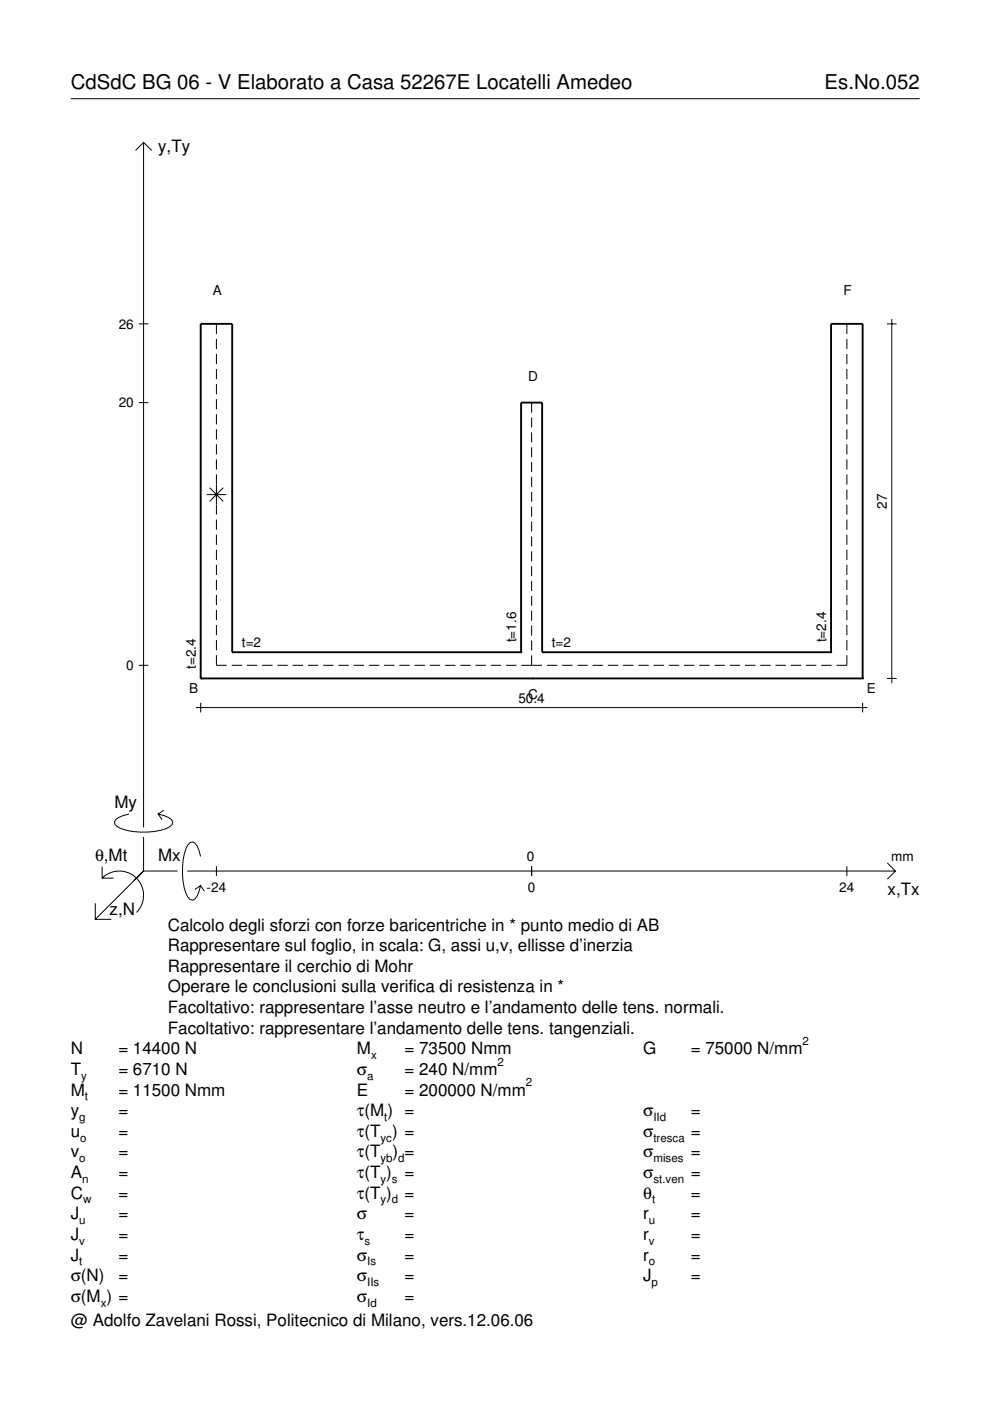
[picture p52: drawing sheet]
<svg xmlns="http://www.w3.org/2000/svg" width="210mm" height="297mm" viewBox="0 0 210 297" stroke-linecap="round" stroke-linejoin="round" font-family="sans-serif">
<defs><g id="words">
<g font-size="4.3">
<text x="15" y="18.9">CdSdC BG 06 - V Elaborato a Casa 52267E Locatelli Amedeo</text>
<text x="174.8" y="18.9">Es.No.052</text>
</g>
<g font-size="3.6">
<text x="33.5" y="32.3">y,Ty</text>
<text x="24.3" y="171.3">My</text>
<text x="20.1" y="182.6">θ,Mt</text>
<text x="33.5" y="182.6">Mx</text>
<text x="188.2" y="189.8">x,Tx</text>
<text x="23.2" y="193.9">z,N</text>
<text x="35.6" y="197.3">Calcolo degli sforzi con forze baricentriche in * punto medio di AB</text>
<text x="35.6" y="201.7">Rappresentare sul foglio, in scala: G, assi u,v, ellisse d’inerzia</text>
<text x="35.6" y="206">Rappresentare il cerchio di Mohr</text>
<text x="35.6" y="210.4">Operare le conclusioni sulla verifica di resistenza in *</text>
<text x="35.6" y="214.8">Facoltativo: rappresentare l’asse neutro e l’andamento delle tens. normali.</text>
<text x="35.6" y="219.2">Facoltativo: rappresentare l’andamento delle tens. tangenziali.</text>
<text x="15" y="223.5">N</text>
<text x="15" y="227.9">T</text>
<text x="25.1" y="223.5">= 14400 N</text>
<text x="25.1" y="227.9">= 6710 N</text>
<text x="75.7" y="227.9">σ</text>
<text x="75.7" y="223.5">M</text>
<text x="85.8" y="223.5">= 73500 Nmm</text>
<text x="85.8" y="227.9">= 240 N/mm</text>
<text x="136.4" y="223.5">G</text>
<text x="146.5" y="223.5">= 75000 N/mm</text>
<text x="15" y="232.3">M</text>
<text x="25.1" y="232.3">= 11500 Nmm</text>
<text x="75.7" y="232.3">E</text>
<text x="85.8" y="232.3">= 200000 N/mm</text>
<text x="15" y="236.7">y</text>
<text x="25.1" y="236.7">=</text>
<text x="75.7" y="236.7">τ(M ) =</text>
<text x="136.4" y="236.7">σ</text>
<text x="146.5" y="236.7">=</text>
<text x="15" y="241">u</text>
<text x="15" y="245.4">v</text>
<text x="25.1" y="241">=</text>
<text x="25.1" y="245.4">=</text>
<text x="75.7" y="241">τ(T ) =</text>
<text x="75.7" y="245.4">τ(T</text>
<text x="83.3" y="245.4">) =</text>
<text x="136.4" y="241">σ</text>
<text x="136.4" y="245.4">σ</text>
<text x="146.5" y="241">=</text>
<text x="146.5" y="245.4">=</text>
<text x="15" y="249.8">A</text>
<text x="25.1" y="249.8">=</text>
<text x="75.7" y="249.8">τ(T )</text>
<text x="85.8" y="249.8">=</text>
<text x="136.4" y="249.8">σ</text>
<text x="146.5" y="249.8">=</text>
<text x="15" y="254.2">C</text>
<text x="25.1" y="254.2">=</text>
<text x="75.7" y="254.2">τ(T )</text>
<text x="85.8" y="254.2">=</text>
<text x="136.4" y="254.2">θ</text>
<text x="146.5" y="254.2">=</text>
<text x="15" y="258.5">J</text>
<text x="15" y="262.9">J</text>
<text x="25.1" y="258.5">=</text>
<text x="25.1" y="262.9">=</text>
<text x="75.7" y="258.5">σ</text>
<text x="75.7" y="262.9">τ</text>
<text x="85.8" y="258.5">=</text>
<text x="85.8" y="262.9">=</text>
<text x="136.4" y="258.5">r</text>
<text x="136.4" y="262.9">r</text>
<text x="146.5" y="258.5">=</text>
<text x="146.5" y="262.9">=</text>
<text x="15" y="267.3">J</text>
<text x="25.1" y="267.3">=</text>
<text x="75.7" y="267.3">σ</text>
<text x="85.8" y="267.3">=</text>
<text x="136.4" y="267.3">r</text>
<text x="146.5" y="267.3">=</text>
<text x="15" y="271.7">σ(N)</text>
<text x="25.1" y="271.7">=</text>
<text x="75.7" y="271.7">σ</text>
<text x="85.8" y="271.7">=</text>
<text x="136.4" y="271.7">J</text>
<text x="146.5" y="271.7">=</text>
<text x="15" y="281.2">@ Adolfo Zavelani Rossi, Politecnico di Milano, vers.12.06.06</text>
<text x="15" y="276">σ(M ) =</text>
<text x="75.7" y="276">σ</text>
<text x="85.8" y="276">=</text>
</g>
<g font-size="2.9">
<text x="45.1" y="62.5">A</text>
<text x="178.8" y="62.5">F</text>
<text x="25.2" y="69.7">26</text>
<text x="112" y="80.8">D</text>
<text x="25.2" y="86.4">20</text>
<text x="188" y="107.9" transform="rotate(-90 188 107.9)">27</text>
<text x="51.3" y="137.3">t=2</text>
<text x="109.5" y="136.2" transform="rotate(-90 109.5 136.2)">t=1.6</text>
<text x="117" y="137.3">t=2</text>
<text x="175.2" y="136.2" transform="rotate(-90 175.2 136.2)">t=2.4</text>
<text x="26.8" y="142.1">0</text>
<text x="41.5" y="141.8" transform="rotate(-90 41.5 141.8)">t=2.4</text>
<text x="40.1" y="147">B</text>
<text x="109.9" y="149">50.4</text>
<text x="112" y="148.2">C</text>
<text x="183.8" y="147">E</text>
<text x="111.7" y="182.6">0</text>
<text x="189" y="182.6">mm</text>
<text x="43.8" y="189.1">-24</text>
<text x="111.9" y="189.1">0</text>
<text x="178" y="189.1">24</text>
</g>
<g font-size="2.4">
<text x="170.2" y="221.5">2</text>
<text x="78.7" y="224.5">x</text>
<text x="105.5" y="225.9">2</text>
<text x="17.2" y="228.9">y</text>
<text x="18" y="233.3">t</text>
<text x="77.9" y="228.9">a</text>
<text x="111.5" y="230.3">2</text>
<text x="16.8" y="237.7">g</text>
<text x="81.5" y="237.7">t</text>
<text x="138.5" y="237.7">IId</text>
<text x="17" y="242">o</text>
<text x="80.7" y="242">yc</text>
<text x="138.5" y="242">tresca</text>
<text x="16.8" y="246.4">o</text>
<text x="17.4" y="250.8">n</text>
<text x="80.7" y="246.4">yb d</text>
<text x="80.7" y="250.8">y s</text>
<text x="138.5" y="246.4">mises</text>
<text x="138.5" y="250.8">st.ven</text>
<text x="17.6" y="255.2">w</text>
<text x="80.7" y="255.2">y d</text>
<text x="138.2" y="255.2">t</text>
<text x="16.8" y="259.5">u</text>
<text x="16.8" y="263.9">v</text>
<text x="77.3" y="263.9">s</text>
<text x="137.6" y="259.5">u</text>
<text x="137.6" y="263.9">v</text>
<text x="16.8" y="268.3">t</text>
<text x="77.9" y="268.3">Is</text>
<text x="137.6" y="268.3">o</text>
<text x="77.9" y="272.7">IIs</text>
<text x="138.2" y="272.7">p</text>
<text x="21.4" y="277">x</text>
<text x="77.9" y="277">Id</text>
</g>
</g></defs>
<g fill="none" stroke="#000" stroke-width=".21">
<path d="M15 20.9h180M28.7 31.9l1.7-1.7 1.8 1.7M30.4 30.2v145.2M29.4 68.7h2.1M45.9 68.7v2.1M45.9 71.9v2.1M45.9 75v2.2M45.9 78.2v2.2M179.6 68.7v2.1M179.6 71.9v2.1M179.6 75v2.2M179.6 78.2v2.2"/>
<path d="M188 68.7h2.1M189.1 67.6v77.3M29.4 85.4h2.1M45.9 81.4v2.2M45.9 84.6v2.2M45.9 87.8v2.2M45.9 91v2.2M45.9 94.2v2.2M45.9 97.4v2.2M112.7 85.4v2.1M112.7 88.5v2.1M112.7 91.7v2.1"/>
<path d="M112.7 94.8v2.1M112.7 98v2.1M179.6 81.4v2.2M179.6 84.6v2.2M179.6 87.8v2.2M179.6 91v2.2M179.6 94.2v2.2M179.6 97.4v2.2M43.8 104.9h4.1M44.4 103.4l2.9 2.9M45.9 100.6v8.5M45.9 110.2v2.1"/>
<path d="M45.9 113.4v2.1M45.9 116.6v2.1M45.9 119.7v2.2M47.3 103.4l-2.9 2.9M112.7 101.1v2.1M112.7 104.3v2.1M112.7 107.4v2.2M112.7 110.6v2.1M112.7 113.7v2.2M112.7 116.9v2.1M179.6 100.6v2.2M179.6 103.8v2.1"/>
<path d="M179.6 107v2.1M179.6 110.2v2.1M179.6 113.4v2.1M179.6 116.6v2.1M179.6 119.7v2.2M45.9 138.9v2.2h2.2M45.9 122.9v2.2M45.9 126.1v2.2M45.9 129.3v2.2M45.9 132.5v2.2M45.9 135.7v2.2M112.7 120v2.2"/>
<path d="M112.7 123.2v2.1M112.7 126.3v2.2M112.7 129.5v2.1M112.7 132.6v2.2M112.7 135.8v2.1M112.7 138.9v2.2M179.6 138.9v2.2h-2.3M179.6 122.9v2.2M179.6 126.1v2.2M179.6 129.3v2.2M179.6 132.5v2.2M179.6 135.7v2.2"/>
<path d="M29.4 141.1h2.1M41.5 150h142.4M42.5 149v2.1M49.1 141.1h2.2M52.3 141.1h2.2M55.6 141.1h2.2M58.8 141.1h2.2M62 141.1h2.2M65.3 141.1h2.2M68.5 141.1h2.2M71.7 141.1h2.2M75 141.1h2.2"/>
<path d="M78.2 141.1h2.2M81.4 141.1h2.2M84.7 141.1h2.2M87.9 141.1h2.2M91.1 141.1h2.2M94.4 141.1h2.2M97.6 141.1h2.2M100.8 141.1h2.2M104.1 141.1h2.2M107.3 141.1h2.2M110.5 141.1h4.4M115.9 141.1h2.3"/>
<path d="M119.2 141.1h2.2M122.4 141.1h2.2M125.6 141.1h2.2M128.9 141.1h2.2M132.1 141.1h2.2M135.3 141.1h2.2M138.6 141.1h2.2M141.8 141.1h2.2M145 141.1h2.2M148.3 141.1h2.2M151.5 141.1h2.2M154.7 141.1h2.2"/>
<path d="M158 141.1h2.2M161.2 141.1h2.2M164.4 141.1h2.2M167.7 141.1h2.2M170.9 141.1h2.2M174.1 141.1h2.2M182.9 149v2.1M188 143.8h2.1M27.3 172.6a3.6 3.6 0 0 0-3 1.7l.1 .5a5.7 5.7 0 0 0 3.8 1.5 13.3 13.3 0 0 0 7.8-1l.5-.5 .1-.5a3.6 3.6 0 0 0-3.1-1.7l.8 1.2M30.4 177.5v7.2M34.7 171.8l-1.2 .8M20.2 191.5v3.4h3.4"/>
<path d="M21.7 186.2a5.1 5.1 0 0 1 7.2 0 5.1 5.1 0 0 1 0 7.3M21.7 183.8v2.4h2.4M30.4 184.7l-10.2 10.2M30.4 184.7l-2 2M30.4 184.7h7.2M39.7 184.7h150.1M42.5 181.6a3.6 3.6 0 0 0-1.7-3.1l-.5 .1a5.7 5.7 0 0 0-1.5 3.8 13.3 13.3 0 0 0 1 7.8l.5 .5 .5 .2a3.6 3.6 0 0 0 1.7-3.1l-1.2 .8M42.5 187.8l.8 1.2M45.9 183.7v2M112.7 183.7v2M179.6 183.7v2M188.1 183l1.7 1.7-1.7 1.7"/>
</g>
<g fill="none" stroke="#000" stroke-width=".4">
<path d="M49.2 138.3h.1M49.2 138.3v-69.6h-6.7v75.1M49.2 138.3h61.3M110.5 138.3h.1M110.5 138.3v-52.9h4.4v52.9M114.9 138.3h.1M114.9 138.3h61.3M176.2 138.3h.1M176.2 138.3v-69.6h6.7v75.1M42.5 143.8h.1M42.5 143.8h140.4M112.7 143.8h.1"/>
<path d="M182.9 143.8h.1"/>
</g>
<use href="#words"/>
</svg>
